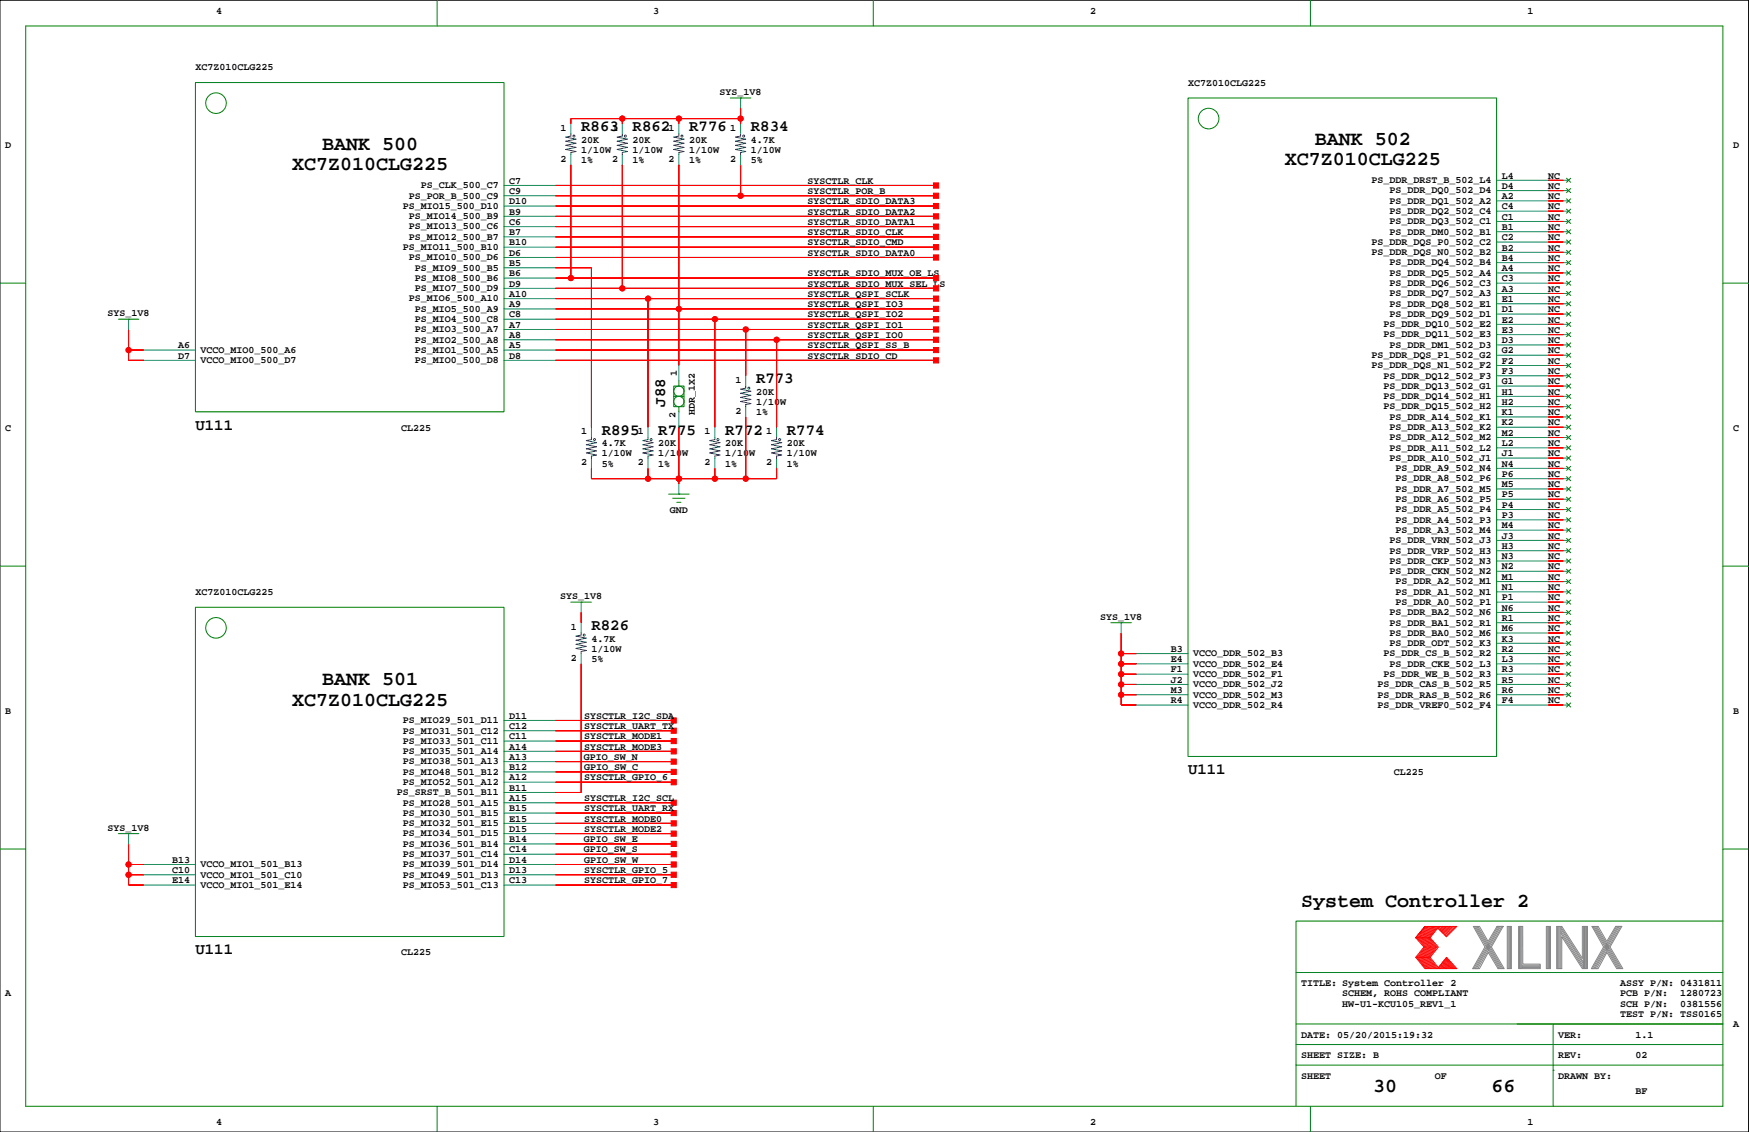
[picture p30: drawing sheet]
<svg xmlns="http://www.w3.org/2000/svg" width="432mm" height="279mm" viewBox="0 0 432 279" stroke-linecap="round" stroke-linejoin="round" font-family="sans-serif">
<defs><g id="words">
<g font-size="4.9">
<text x="324.6" y="35.7">BANK 502</text>
<text x="79.6" y="37">BANK 500</text>
<text x="317.2" y="40.8">XC7Z010CLG225</text>
<text x="72.2" y="42.1">XC7Z010CLG225</text>
<text x="79.6" y="169.1">BANK 501</text>
<text x="72.2" y="174.1">XC7Z010CLG225</text>
<text x="321.2" y="223.9">System Controller 2</text>
<text x="339" y="269.6">30</text>
<text x="368.2" y="269.6">66</text>
</g>
<g font-size="3.9">
<text x="143.5" y="32.4">R863</text>
<text x="156.2" y="32.4">R862</text>
<text x="170.1" y="32.4">R776</text>
<text x="185.4" y="32.4">R834</text>
<text x="186.6" y="94.6">R773</text>
<text x="164.2" y="100.4" transform="rotate(-90 164.2 100.4)">J88</text>
<text x="48.2" y="106">U111</text>
<text x="148.6" y="107.3">R895</text>
<text x="162.5" y="107.3">R775</text>
<text x="179" y="107.3">R772</text>
<text x="194.3" y="107.3">R774</text>
<text x="146" y="155.5">R826</text>
<text x="293.3" y="191.1">U111</text>
<text x="48.2" y="235.5">U111</text>
</g>
<g font-size="2.5">
<text x="53.3" y="3.4">4</text>
<text x="161.3" y="3.4">3</text>
<text x="269.2" y="3.4">2</text>
<text x="377.1" y="3.4">1</text>
<text x="48.2" y="17.4">XC7Z010CLG225</text>
<text x="177.7" y="23.5">SYS_1V8</text>
<text x="293.3" y="21.2">XC7Z010CLG225</text>
<text x="138.4" y="32.3">1</text>
<text x="143.5" y="35.2">20K</text>
<text x="151.1" y="32.3">1</text>
<text x="156.2" y="35.2">20K</text>
<text x="165.1" y="32.3">1</text>
<text x="170.1" y="35.2">20K</text>
<text x="180.3" y="32.3">1</text>
<text x="185.4" y="35.2">4.7K</text>
<text x="1.3" y="36.4">D</text>
<text x="138.4" y="39.9">2</text>
<text x="143.5" y="40.3">1%</text>
<text x="143.5" y="37.7">1/10W</text>
<text x="151.1" y="39.9">2</text>
<text x="156.2" y="37.7">1/10W</text>
<text x="156.2" y="40.3">1%</text>
<text x="165.1" y="39.9">2</text>
<text x="170.1" y="40.3">1%</text>
<text x="170.1" y="37.7">1/10W</text>
<text x="180.3" y="39.9">2</text>
<text x="185.4" y="37.7">1/10W</text>
<text x="185.4" y="40.3">5%</text>
<text x="427.9" y="36.4">D</text>
<text x="103.9" y="46.5">PS_CLK_500_C7</text>
<text x="125.7" y="45.3">C7</text>
<text x="125.7" y="47.9">C9</text>
<text x="199.3" y="47.9">SYSCTLR_POR_B</text>
<text x="199.3" y="45.3">SYSCTLR_CLK</text>
<text x="338.6" y="45.2">PS_DDR_DRST_B_502_L4</text>
<text x="343" y="47.7">PS_DDR_DQ0_502_D4</text>
<text x="370.8" y="44.1">L4</text>
<text x="370.8" y="46.6">D4</text>
<text x="382.2" y="46.6">NC</text>
<text x="382.2" y="44.1">NC</text>
<text x="99.5" y="51.5">PS_MIO15_500_D10</text>
<text x="100.9" y="49">PS_POR_B_500_C9</text>
<text x="125.7" y="50.4">D10</text>
<text x="125.7" y="53">B9</text>
<text x="199.3" y="50.4">SYSCTLR_SDIO_DATA3</text>
<text x="199.3" y="53">SYSCTLR_SDIO_DATA2</text>
<text x="343" y="52.8">PS_DDR_DQ2_502_C4</text>
<text x="343" y="50.3">PS_DDR_DQ1_502_A2</text>
<text x="370.8" y="49.1">A2</text>
<text x="370.8" y="51.7">C4</text>
<text x="382.2" y="51.7">NC</text>
<text x="382.2" y="49.1">NC</text>
<text x="100.9" y="59.2">PS_MIO12_500_B7</text>
<text x="100.9" y="56.6">PS_MIO13_500_C6</text>
<text x="100.9" y="54.1">PS_MIO14_500_B9</text>
<text x="125.7" y="55.5">C6</text>
<text x="125.7" y="58">B7</text>
<text x="199.3" y="55.5">SYSCTLR_SDIO_DATA1</text>
<text x="199.3" y="58">SYSCTLR_SDIO_CLK</text>
<text x="343" y="57.9">PS_DDR_DM0_502_B1</text>
<text x="343" y="55.4">PS_DDR_DQ3_502_C1</text>
<text x="370.8" y="54.2">C1</text>
<text x="370.8" y="56.8">B1</text>
<text x="370.8" y="59.3">C2</text>
<text x="382.2" y="59.3">NC</text>
<text x="382.2" y="56.8">NC</text>
<text x="382.2" y="54.2">NC</text>
<text x="99.5" y="61.7">PS_MIO11_500_B10</text>
<text x="100.9" y="64.2">PS_MIO10_500_D6</text>
<text x="125.7" y="60.6">B10</text>
<text x="125.7" y="63.1">D6</text>
<text x="125.7" y="65.6">B5</text>
<text x="199.3" y="60.6">SYSCTLR_SDIO_CMD</text>
<text x="199.3" y="63.1">SYSCTLR_SDIO_DATA0</text>
<text x="338.6" y="63">PS_DDR_DQS_N0_502_B2</text>
<text x="338.6" y="60.4">PS_DDR_DQS_P0_502_C2</text>
<text x="343" y="65.5">PS_DDR_DQ4_502_B4</text>
<text x="370.8" y="61.8">B2</text>
<text x="370.8" y="64.4">B4</text>
<text x="382.2" y="64.4">NC</text>
<text x="382.2" y="61.8">NC</text>
<text x="102.4" y="71.9">PS_MIO7_500_D9</text>
<text x="102.4" y="69.3">PS_MIO8_500_B6</text>
<text x="102.4" y="66.8">PS_MIO9_500_B5</text>
<text x="125.7" y="68.2">B6</text>
<text x="125.7" y="70.7">D9</text>
<text x="199.3" y="68.2">SYSCTLR_SDIO_MUX_OE_LS</text>
<text x="199.3" y="70.7">SYSCTLR_SDIO_MUX_SEL_LS</text>
<text x="343" y="70.6">PS_DDR_DQ6_502_C3</text>
<text x="343" y="68.1">PS_DDR_DQ5_502_A4</text>
<text x="370.8" y="66.9">A4</text>
<text x="370.8" y="69.5">C3</text>
<text x="370.8" y="72">A3</text>
<text x="382.2" y="69.5">NC</text>
<text x="382.2" y="72">NC</text>
<text x="382.2" y="66.9">NC</text>
<text x="100.9" y="74.4">PS_MIO6_500_A10</text>
<text x="102.4" y="76.9">PS_MIO5_500_A9</text>
<text x="125.7" y="73.3">A10</text>
<text x="125.7" y="75.8">A9</text>
<text x="199.3" y="73.3">SYSCTLR_QSPI_SCLK</text>
<text x="199.3" y="75.8">SYSCTLR_QSPI_IO3</text>
<text x="343" y="75.7">PS_DDR_DQ8_502_E1</text>
<text x="343" y="73.1">PS_DDR_DQ7_502_A3</text>
<text x="370.8" y="74.5">E1</text>
<text x="370.8" y="77.1">D1</text>
<text x="382.2" y="77.1">NC</text>
<text x="382.2" y="74.5">NC</text>
<text x="26.6" y="78.1">SYS_1V8</text>
<text x="102.4" y="82">PS_MIO3_500_A7</text>
<text x="102.4" y="79.5">PS_MIO4_500_C8</text>
<text x="125.7" y="78.3">C8</text>
<text x="125.7" y="80.9">A7</text>
<text x="125.7" y="83.4">A8</text>
<text x="199.3" y="78.3">SYSCTLR_QSPI_IO2</text>
<text x="199.3" y="80.9">SYSCTLR_QSPI_IO1</text>
<text x="199.3" y="83.4">SYSCTLR_QSPI_IO0</text>
<text x="341.5" y="83.3">PS_DDR_DQ11_502_E3</text>
<text x="341.5" y="80.7">PS_DDR_DQ10_502_E2</text>
<text x="343" y="78.2">PS_DDR_DQ9_502_D1</text>
<text x="370.8" y="79.6">E2</text>
<text x="370.8" y="82.2">E3</text>
<text x="382.2" y="82.2">NC</text>
<text x="382.2" y="79.6">NC</text>
<text x="44" y="86">A6</text>
<text x="44" y="88.5">D7</text>
<text x="49.5" y="89.6">VCCO_MIO0_500_D7</text>
<text x="49.5" y="87.1">VCCO_MIO0_500_A6</text>
<text x="102.4" y="89.6">PS_MIO0_500_D8</text>
<text x="102.4" y="87.1">PS_MIO1_500_A5</text>
<text x="102.4" y="84.6">PS_MIO2_500_A8</text>
<text x="125.7" y="86">A5</text>
<text x="125.7" y="88.5">D8</text>
<text x="199.3" y="86">SYSCTLR_QSPI_SS_B</text>
<text x="199.3" y="88.5">SYSCTLR_SDIO_CD</text>
<text x="338.6" y="88.4">PS_DDR_DQS_P1_502_G2</text>
<text x="343" y="85.8">PS_DDR_DM1_502_D3</text>
<text x="370.8" y="84.7">D3</text>
<text x="370.8" y="87.2">G2</text>
<text x="370.8" y="89.8">F2</text>
<text x="382.2" y="87.2">NC</text>
<text x="382.2" y="89.8">NC</text>
<text x="382.2" y="84.7">NC</text>
<text x="167.1" y="92.8" transform="rotate(-90 167.1 92.8)">1</text>
<text x="181.6" y="94.5">1</text>
<text x="338.6" y="90.9">PS_DDR_DQS_N1_502_F2</text>
<text x="341.5" y="96">PS_DDR_DQ13_502_G1</text>
<text x="341.5" y="93.4">PS_DDR_DQ12_502_F3</text>
<text x="370.8" y="92.3">F3</text>
<text x="370.8" y="94.9">G1</text>
<text x="382.2" y="94.9">NC</text>
<text x="382.2" y="92.3">NC</text>
<text x="186.6" y="99.9">1/10W</text>
<text x="186.6" y="97.4">20K</text>
<text x="341.5" y="101.1">PS_DDR_DQ15_502_H2</text>
<text x="341.5" y="98.5">PS_DDR_DQ14_502_H1</text>
<text x="370.8" y="97.4">H1</text>
<text x="370.8" y="99.9">H2</text>
<text x="382.2" y="99.9">NC</text>
<text x="382.2" y="97.4">NC</text>
<text x="1.3" y="106.3">C</text>
<text x="99" y="106.3">CL225</text>
<text x="143.5" y="107.2">1</text>
<text x="157.4" y="107.2">1</text>
<text x="166.8" y="103.1" transform="rotate(-90 166.8 103.1)">2</text>
<text x="171.5" y="102.3" transform="rotate(-90 171.5 102.3)">HDR_1X2</text>
<text x="174" y="107.2">1</text>
<text x="181.6" y="102.1">2</text>
<text x="186.6" y="102.5">1%</text>
<text x="189.2" y="107.2">1</text>
<text x="343" y="106.1">PS_DDR_A13_502_K2</text>
<text x="343" y="103.6">PS_DDR_A14_502_K1</text>
<text x="370.8" y="102.5">K1</text>
<text x="370.8" y="105">K2</text>
<text x="370.8" y="107.5">M2</text>
<text x="382.2" y="105">NC</text>
<text x="382.2" y="107.5">NC</text>
<text x="382.2" y="102.5">NC</text>
<text x="427.9" y="106.3">C</text>
<text x="148.6" y="112.6">1/10W</text>
<text x="148.6" y="110.1">4.7K</text>
<text x="162.5" y="110.1">20K</text>
<text x="162.5" y="112.6">1/10W</text>
<text x="179" y="110.1">20K</text>
<text x="179" y="112.6">1/10W</text>
<text x="194.3" y="112.6">1/10W</text>
<text x="194.3" y="110.1">20K</text>
<text x="343" y="113.8">PS_DDR_A10_502_J1</text>
<text x="343" y="111.2">PS_DDR_A11_502_L2</text>
<text x="343" y="108.7">PS_DDR_A12_502_M2</text>
<text x="370.8" y="110.1">L2</text>
<text x="370.8" y="112.6">J1</text>
<text x="382.2" y="112.6">NC</text>
<text x="382.2" y="110.1">NC</text>
<text x="143.5" y="114.8">2</text>
<text x="148.6" y="115.2">5%</text>
<text x="157.4" y="114.8">2</text>
<text x="162.5" y="115.2">1%</text>
<text x="174" y="114.8">2</text>
<text x="179" y="115.2">1%</text>
<text x="189.2" y="114.8">2</text>
<text x="194.3" y="115.2">1%</text>
<text x="344.5" y="118.8">PS_DDR_A8_502_P6</text>
<text x="344.5" y="116.3">PS_DDR_A9_502_N4</text>
<text x="370.8" y="115.2">N4</text>
<text x="370.8" y="117.7">P6</text>
<text x="382.2" y="117.7">NC</text>
<text x="382.2" y="115.2">NC</text>
<text x="344.5" y="123.9">PS_DDR_A6_502_P5</text>
<text x="344.5" y="121.4">PS_DDR_A7_502_M5</text>
<text x="370.8" y="120.2">M5</text>
<text x="370.8" y="122.8">P5</text>
<text x="370.8" y="125.3">P4</text>
<text x="382.2" y="122.8">NC</text>
<text x="382.2" y="125.3">NC</text>
<text x="382.2" y="120.2">NC</text>
<text x="165.4" y="126.6">GND</text>
<text x="344.5" y="131.5">PS_DDR_A3_502_M4</text>
<text x="344.5" y="129">PS_DDR_A4_502_P3</text>
<text x="344.5" y="126.5">PS_DDR_A5_502_P4</text>
<text x="370.8" y="127.9">P3</text>
<text x="370.8" y="130.4">M4</text>
<text x="382.2" y="127.9">NC</text>
<text x="382.2" y="130.4">NC</text>
<text x="343" y="136.6">PS_DDR_VRP_502_H3</text>
<text x="343" y="134.1">PS_DDR_VRN_502_J3</text>
<text x="370.8" y="132.9">J3</text>
<text x="370.8" y="135.5">H3</text>
<text x="382.2" y="132.9">NC</text>
<text x="382.2" y="135.5">NC</text>
<text x="343" y="141.7">PS_DDR_CKN_502_N2</text>
<text x="343" y="139.2">PS_DDR_CKP_502_N3</text>
<text x="370.8" y="138">N3</text>
<text x="370.8" y="140.6">N2</text>
<text x="370.8" y="143.1">M1</text>
<text x="382.2" y="140.6">NC</text>
<text x="382.2" y="143.1">NC</text>
<text x="382.2" y="138">NC</text>
<text x="48.2" y="146.9">XC7Z010CLG225</text>
<text x="138.3" y="147.9">SYS_1V8</text>
<text x="344.5" y="149.3">PS_DDR_A0_502_P1</text>
<text x="344.5" y="146.8">PS_DDR_A1_502_N1</text>
<text x="344.5" y="144.2">PS_DDR_A2_502_M1</text>
<text x="370.8" y="145.6">N1</text>
<text x="370.8" y="148.2">P1</text>
<text x="382.2" y="145.6">NC</text>
<text x="382.2" y="148.2">NC</text>
<text x="140.9" y="155.4">1</text>
<text x="271.6" y="153">SYS_1V8</text>
<text x="343" y="154.4">PS_DDR_BA1_502_R1</text>
<text x="343" y="151.9">PS_DDR_BA2_502_N6</text>
<text x="370.8" y="150.7">N6</text>
<text x="370.8" y="153.3">R1</text>
<text x="370.8" y="155.8">M6</text>
<text x="382.2" y="155.8">NC</text>
<text x="382.2" y="150.7">NC</text>
<text x="382.2" y="153.3">NC</text>
<text x="146" y="160.9">1/10W</text>
<text x="146" y="158.3">4.7K</text>
<text x="289.1" y="160.9">B3</text>
<text x="343" y="159.5">PS_DDR_ODT_502_K3</text>
<text x="343" y="156.9">PS_DDR_BA0_502_M6</text>
<text x="370.8" y="158.3">K3</text>
<text x="370.8" y="160.9">R2</text>
<text x="382.2" y="158.3">NC</text>
<text x="382.2" y="160.9">NC</text>
<text x="140.9" y="163">2</text>
<text x="146" y="163.4">5%</text>
<text x="289.1" y="163.4">E4</text>
<text x="289.1" y="166">F1</text>
<text x="294.6" y="167.1">VCCO_DDR_502_F1</text>
<text x="294.6" y="164.6">VCCO_DDR_502_E4</text>
<text x="294.6" y="162">VCCO_DDR_502_B3</text>
<text x="341.5" y="167.1">PS_DDR_WE_B_502_R3</text>
<text x="341.5" y="162">PS_DDR_CS_B_502_R2</text>
<text x="343" y="164.6">PS_DDR_CKE_502_L3</text>
<text x="370.8" y="163.4">L3</text>
<text x="370.8" y="166">R3</text>
<text x="382.2" y="163.4">NC</text>
<text x="382.2" y="166">NC</text>
<text x="289.1" y="168.5">J2</text>
<text x="289.1" y="171">M3</text>
<text x="289.1" y="173.6">R4</text>
<text x="294.6" y="172.2">VCCO_DDR_502_M3</text>
<text x="294.6" y="169.6">VCCO_DDR_502_J2</text>
<text x="340.1" y="172.2">PS_DDR_RAS_B_502_R6</text>
<text x="340.1" y="169.6">PS_DDR_CAS_B_502_R5</text>
<text x="370.8" y="168.5">R5</text>
<text x="370.8" y="171">R6</text>
<text x="370.8" y="173.6">F4</text>
<text x="382.2" y="173.6">NC</text>
<text x="382.2" y="168.5">NC</text>
<text x="382.2" y="171">NC</text>
<text x="1.3" y="176.1">B</text>
<text x="99.5" y="178.5">PS_MIO29_501_D11</text>
<text x="125.7" y="177.4">D11</text>
<text x="125.7" y="179.9">C12</text>
<text x="144.2" y="177.4">SYSCTLR_I2C_SDA</text>
<text x="144.2" y="179.9">SYSCTLR_UART_TX</text>
<text x="294.6" y="174.7">VCCO_DDR_502_R4</text>
<text x="340.1" y="174.7">PS_DDR_VREF0_502_F4</text>
<text x="427.9" y="176.1">B</text>
<text x="99.5" y="183.6">PS_MIO33_501_C11</text>
<text x="99.5" y="181.1">PS_MIO31_501_C12</text>
<text x="125.7" y="182.5">C11</text>
<text x="125.7" y="185">A14</text>
<text x="144.2" y="182.5">SYSCTLR_MODE1</text>
<text x="144.2" y="185">SYSCTLR_MODE3</text>
<text x="99.5" y="191.2">PS_MIO48_501_B12</text>
<text x="99.5" y="188.7">PS_MIO38_501_A13</text>
<text x="99.5" y="186.1">PS_MIO35_501_A14</text>
<text x="125.7" y="187.5">A13</text>
<text x="125.7" y="190.1">B12</text>
<text x="144.1" y="187.5">GPIO_SW_N</text>
<text x="144.2" y="190.1">GPIO_SW_C</text>
<text x="344.1" y="191.4">CL225</text>
<text x="98" y="196.3">PS_SRST_B_501_B11</text>
<text x="99.5" y="193.8">PS_MIO52_501_A12</text>
<text x="125.7" y="192.6">A12</text>
<text x="125.7" y="195.2">B11</text>
<text x="125.7" y="197.7">A15</text>
<text x="144.2" y="197.7">SYSCTLR_I2C_SCL</text>
<text x="144.2" y="192.6">SYSCTLR_GPIO_6</text>
<text x="99.5" y="203.9">PS_MIO32_501_E15</text>
<text x="99.5" y="201.4">PS_MIO30_501_B15</text>
<text x="99.5" y="198.8">PS_MIO28_501_A15</text>
<text x="125.7" y="200.2">B15</text>
<text x="125.7" y="202.8">E15</text>
<text x="144.2" y="200.2">SYSCTLR_UART_RX</text>
<text x="144.2" y="202.8">SYSCTLR_MODE0</text>
<text x="26.6" y="205.1">SYS_1V8</text>
<text x="99.5" y="209">PS_MIO36_501_B14</text>
<text x="99.5" y="206.5">PS_MIO34_501_D15</text>
<text x="125.7" y="205.3">D15</text>
<text x="125.7" y="207.9">B14</text>
<text x="144.1" y="207.9">GPIO_SW_E</text>
<text x="144.2" y="205.3">SYSCTLR_MODE2</text>
<text x="42.5" y="212.9">B13</text>
<text x="42.5" y="215.5">C10</text>
<text x="49.5" y="214.1">VCCO_MIO1_501_B13</text>
<text x="99.5" y="214.1">PS_MIO39_501_D14</text>
<text x="99.5" y="211.5">PS_MIO37_501_C14</text>
<text x="125.7" y="210.4">C14</text>
<text x="125.7" y="212.9">D14</text>
<text x="125.7" y="215.5">D13</text>
<text x="144.1" y="210.4">GPIO_SW_S</text>
<text x="144.2" y="215.5">SYSCTLR_GPIO_5</text>
<text x="144.2" y="212.9">GPIO_SW_W</text>
<text x="42.5" y="218">E14</text>
<text x="49.5" y="219.1">VCCO_MIO1_501_E14</text>
<text x="49.5" y="216.6">VCCO_MIO1_501_C10</text>
<text x="99.5" y="219.1">PS_MIO53_501_C13</text>
<text x="99.5" y="216.6">PS_MIO49_501_D13</text>
<text x="125.7" y="218">C13</text>
<text x="144.2" y="218">SYSCTLR_GPIO_7</text>
<text x="99" y="235.8">CL225</text>
<text x="1.3" y="245.9">A</text>
<text x="321.2" y="243.4">TITLE: System Controller 2</text>
<text x="331.4" y="245.9">SCHEM, ROHS COMPLIANT</text>
<text x="400" y="245.9">PCB P/N:</text>
<text x="400" y="243.4">ASSY P/N: 0431811</text>
<text x="414.8" y="245.9">1280723</text>
<text x="331.4" y="248.5">HW-U1-KCU105_REV1_1</text>
<text x="400" y="251">TEST P/N: TSS0165</text>
<text x="400" y="248.5">SCH P/N:</text>
<text x="414.8" y="248.5">0381556</text>
<text x="321.2" y="256.1">DATE: 05/20/2015:19:32</text>
<text x="384.7" y="256.1">VER:</text>
<text x="403.8" y="256.1">1.1</text>
<text x="427.9" y="253.6">A</text>
<text x="321.2" y="261.2">SHEET SIZE: B</text>
<text x="384.7" y="261.2">REV:</text>
<text x="403.8" y="261.2">02</text>
<text x="321.2" y="266.3">SHEET</text>
<text x="354.2" y="266.3">OF</text>
<text x="384.7" y="266.3">DRAWN BY:</text>
<text x="403.8" y="270.1">BF</text>
<text x="53.3" y="277.7">4</text>
<text x="161.3" y="277.7">3</text>
<text x="269.2" y="277.7">2</text>
<text x="377.1" y="277.7">1</text>
</g>
</g></defs>
<path d="M0 .1h431.7v279.3h-431.7z" fill="none" stroke="#000" stroke-width=".25"/>
<g fill="none" stroke="#008000" stroke-width=".25">
<path d="M6.3 6.4h419.1v266.7h-419.1zM107.9 .1v6.3M215.6 .1v6.3M323.5 .1v6.3M48.2 20.4h76.2v81.2h-76.2zM180.3 24.2h5.1M182.8 24.2h.1M293.3 24.2h76.2v162.5h-76.2zM386.8 59.2l1 1M386.8 56.7l1 1M386.8 51.6l1 1M386.8 54.2l1 1"/>
<path d="M386.8 46.5l1 1.1M386.8 49.1l1 1M386.8 44l1 1M387.8 59.2l-1 1M387.8 56.7l-1 1M387.8 51.6l-1 1M387.8 54.2l-1 1M387.8 46.5l-1 1.1M387.8 49.1l-1 1M387.8 44l-1 1M0 69.9h6.3M29.2 78.8h5.1"/>
<path d="M31.7 78.8h.1M386.8 77l1 1M386.8 79.5l1 1.1M386.8 74.5l1 1M386.8 69.4l1 1M386.8 71.9l1 1M386.8 64.3l1 1M386.8 66.9l1 1M386.8 61.8l1 1M387.8 77l-1 1M387.8 79.5l-1 1.1M387.8 74.5l-1 1"/>
<path d="M387.8 69.4l-1 1M387.8 71.9l-1 1M387.8 64.3l-1 1M387.8 66.9l-1 1M387.8 61.8l-1 1M425.4 69.9h6.3M166.3 97.8h2.6v2.6h-2.6zM166.3 95.3h2.6v2.5h-2.6zM167.6 94v1.3M386.8 99.9l1 1M386.8 94.8l1 1M386.8 97.3l1 1"/>
<path d="M386.8 92.2l1 1.1M386.8 87.2l1 1M386.8 89.7l1 1M386.8 82.1l1 1M386.8 84.6l1 1M387.8 99.9l-1 1M387.8 94.8l-1 1M387.8 97.3l-1 1M387.8 92.2l-1 1.1M387.8 87.2l-1 1M387.8 89.7l-1 1M387.8 82.1l-1 1"/>
<path d="M387.8 84.6l-1 1M167.6 100.4v1.2M386.8 117.6l1 1.1M386.8 112.6l1 1M386.8 115.1l1 1M386.8 110l1 1M386.8 104.9l1 1.1M386.8 107.5l1 1M386.8 102.4l1 1M387.8 117.6l-1 1.1M387.8 112.6l-1 1M387.8 115.1l-1 1"/>
<path d="M387.8 110l-1 1M387.8 104.9l-1 1.1M387.8 107.5l-1 1M387.8 102.4l-1 1M0 139.7h6.3M165.1 122h5M166.1 123h3M167.1 124h1M167.6 122h.1M386.8 132.9l1 1M386.8 135.4l1 1M386.8 127.8l1 1"/>
<path d="M386.8 122.7l1 1M386.8 125.3l1 1M386.8 120.2l1 1M386.8 130.3l1 1.1M386.8 138l1 1M387.8 132.9l-1 1M387.8 135.4l-1 1M387.8 127.8l-1 1M387.8 122.7l-1 1M387.8 125.3l-1 1M387.8 120.2l-1 1M387.8 130.3l-1 1.1"/>
<path d="M387.8 138l-1 1M425.4 139.7h6.3M48.2 149.9h76.2v81.3h-76.2zM140.9 148.6h5.1M143.5 148.6h.1M274.3 153.7h5M276.8 153.7h.1M386.8 158.3l1 1M386.8 155.7l1 1M386.8 150.7l1 1M386.8 153.2l1 1M386.8 145.6l1 1"/>
<path d="M386.8 148.1l1 1M386.8 140.5l1 1M386.8 143l1 1M387.8 158.3l-1 1M387.8 155.7l-1 1M387.8 150.7l-1 1M387.8 153.2l-1 1M387.8 145.6l-1 1M387.8 148.1l-1 1M387.8 140.5l-1 1M387.8 143l-1 1M386.8 173.5l1 1"/>
<path d="M386.8 168.4l1 1M386.8 171l1 1M386.8 163.3l1 1.1M386.8 165.9l1 1M386.8 160.8l1 1M387.8 173.5l-1 1M387.8 168.4l-1 1M387.8 171l-1 1M387.8 163.3l-1 1.1M387.8 165.9l-1 1M387.8 160.8l-1 1M0 209.6h6.3"/>
<path d="M29.2 205.8h5.1M31.7 205.8h.1M425.4 209.6h6.3M425.4 227.3h-105.4v35.6M320 257.8h105.4M320 252.7h105.4M320 240h105.4M383.5 252.7v20.4M107.9 273.1v6.3M215.6 273.1v6.3M320 262.9v10.2M320 262.9h105.4"/>
<path d="M323.5 273.1v6.3M383.5 264.2h.1"/>
<circle cx="53.3" cy="25.5" r="2.54"/>
<circle cx="298.4" cy="29.3" r="2.54"/>
<circle cx="167.6" cy="99.1" r="1.27"/>
<circle cx="167.6" cy="96.6" r="1.27"/>
<circle cx="53.3" cy="155" r="2.54"/>
</g>
<g fill="none" stroke="#f00" stroke-width=".25">
<path d="M153.6 29.3v1.2M167.6 29.3v1.2M182.8 26.7v3.8M182.8 29.3h-41.9v1.2M137.1 50.9h94M137.1 53.4h94M137.1 55.9h94M137.1 58.5h94M137.1 48.3h94M137.1 45.8h94M140.9 40.7v27.9M153.6 40.7v30.5"/>
<path d="M167.6 40.7v49.5M182.8 40.7v7.6M382.2 59.7h3.8M382.2 57.2h3.8M382.2 52.1h3.8M382.2 54.7h3.8M382.2 47h3.8M382.2 49.6h3.8M382.2 44.5h3.8M137.1 61h94M137.1 63.5h94M137.1 78.8h94"/>
<path d="M137.1 73.7h94M137.1 71.2h94M137.1 68.6h94M137.1 76.2h94M137.1 66.1h8.9v39.3M160 73.7v31.7M176.5 78.8v26.6M382.2 77.5h3.8M382.2 75h3.8M382.2 69.9h3.8M382.2 72.4h3.8M382.2 64.8h3.8"/>
<path d="M382.2 67.4h3.8M382.2 62.3h3.8M31.7 81.3v7.6h3.9M31.7 86.4h3.9M137.1 88.9h94M137.1 81.3h94M137.1 83.9h94M137.1 86.4h94M184.1 81.3v11.5M191.7 83.9v21.5M382.2 95.3h3.8M382.2 97.8h3.8"/>
<path d="M382.2 92.8h3.8M382.2 87.7h3.8M382.2 90.2h3.8M382.2 82.6h3.8M382.2 85.1h3.8M382.2 80.1h3.8M146 115.6v2.5h45.7v-2.5M160 115.6v2.5M167.6 118.1h.1M167.6 105.4v14M176.5 115.6v2.5M184.1 102.9v15.2"/>
<path d="M382.2 118.1h3.8M382.2 113.1h3.8M382.2 115.6h3.8M382.2 110.5h3.8M382.2 105.4h3.8M382.2 108h3.8M382.2 100.4h3.8M382.2 102.9h3.8M382.2 133.4h3.8M382.2 135.9h3.8M382.2 128.3h3.8M382.2 123.2h3.8"/>
<path d="M382.2 125.8h3.8M382.2 120.7h3.8M382.2 130.8h3.8M382.2 138.5h3.8M143.5 151.2v2.5M276.8 156.2v17.8h3.8M382.2 158.8h3.8M382.2 156.2h3.8M382.2 151.2h3.8M382.2 153.7h3.8M382.2 146.1h3.8M382.2 148.6h3.8"/>
<path d="M382.2 141h3.8M382.2 143.5h3.8M137.1 177.8h29.2M143.5 163.9v31.7h-6.4M276.8 168.9h3.8M276.8 171.5h3.8M276.8 163.9h3.8M276.8 166.4h3.8M276.8 161.3h3.8M382.2 174h3.8M382.2 168.9h3.8M382.2 171.5h3.8"/>
<path d="M382.2 163.9h3.8M382.2 166.4h3.8M382.2 161.3h3.8M137.1 198.1h29.2M137.1 180.4h29.2M137.1 182.9h29.2M137.1 185.4h29.2M137.1 193.1h29.2M137.1 188h29.2M137.1 190.5h29.2M31.7 215.9h3.9M31.7 208.3v10.2h3.9"/>
<path d="M31.7 213.4h3.9M137.1 200.7h29.2M137.1 203.2h29.2M137.1 205.8h29.2M137.1 215.9h29.2M137.1 218.5h29.2M137.1 213.4h29.2M137.1 208.3h29.2M137.1 210.8h29.2M349.5 236.3h3.6M349.9 231.5l1.9 2.2-2 2.6 2.2 2.8M350.1 236.3l2.2 2.8"/>
<path d="M350.2 231.5l1.9 2.3-2 2.5M350.4 236.3l2.2 2.8M350.5 231.5l1.9 2.3-2 2.5M350.6 236.3l2.3 2.7M350.8 231.5l1.9 2.3-2 2.5M351 236.3l2.2 2.8M351.1 231.5l1.9 2.3-2 2.5M351.3 236.3l2.2 2.8M351.4 231.5l1.9 2.3-2 2.5M351.6 236.3l2.2 2.8M351.7 231.5l1.9 2.2M351.8 228.7l-2.3 2.8 2.3-2.8h7.9l-2.6 2.5-2.1-2.1-1.9 2.4 2 2.2-2 2.6 2 2.5 2-2.5 2.6 2.8h-7.9l-2.3-2.8"/>
<path d="M351.9 236.3l2.2 2.8M352 231.5l1.9 2.2M352.1 228.7l-2.2 2.7M352.2 236.3l2.2 2.8M352.3 231.5l1.9 2.3-2 2.5M352.4 228.7l-2.2 2.7M352.5 236.3l2.2 2.8M352.6 231.5l1.9 2.2M352.7 228.7l-2.2 2.7M352.8 236.3l2.2 2.8M352.8 231.5l2 2.2M353 228.7l-2.2 2.7"/>
<path d="M353.1 231.5h-3.6l2.1 2.2-2.1 2.6M353.2 228.7l-2.1 2.7M353.6 233.8l-2 2.5M353.6 228.7l-2.2 2.7M353.8 228.7l-2.1 2.7M353.9 233.8l-1.9 2.4M354.1 228.7l-2.1 2.7M354.4 228.7l-2.1 2.7M354.5 233.8l-2 2.5M354.7 228.7l-2.1 2.7M354.8 233.8l-2 2.5M355 228.7l-2.1 2.7"/>
<path d="M355.2 238.8l.2 .3M355.3 238.6l.4 .5M355.4 228.7l-.4 .4M355.4 238.4l.6 .7M355.6 238.3l.7 .8M355.7 238.1l.9 1M355.7 228.7l-.5 .5M355.9 237.9l1 1.2M356 237.8l1.2 1.3M356.1 228.7l-.8 .7M356.1 237.6l1.4 1.4M356.3 237.4l1.5 1.7"/>
<path d="M356.4 237.2l1.6 1.9M356.5 228.7l-1 .9M356.5 237.1l1.8 2M356.7 236.9l1.9 2.2M356.8 236.7l2.1 2.4M356.8 228.7l-1.1 1.1M356.9 236.6l2.3 2.5M357.1 236.5l2.3 2.6M357.2 228.7l-1.3 1.2M357.5 228.7l-1.4 1.4M357.8 228.7l-1.6 1.6M358.2 228.7l-1.8 1.7"/>
<path d="M358.5 228.7l-1.9 1.9M359 228.7l-2.2 2.1M359.3 228.7l-2.3 2.3"/>
<circle cx="153.6" cy="29.3" r=".63"/>
<circle cx="167.6" cy="29.3" r=".63"/>
<circle cx="182.8" cy="29.3" r=".63"/>
<circle cx="182.8" cy="48.3" r=".63"/>
<circle cx="140.9" cy="68.6" r=".63"/>
<circle cx="153.6" cy="71.2" r=".63"/>
<circle cx="160" cy="73.7" r=".63"/>
<circle cx="167.6" cy="76.2" r=".63"/>
<circle cx="176.5" cy="78.8" r=".63"/>
<circle cx="31.7" cy="86.4" r=".63"/>
<circle cx="184.1" cy="81.3" r=".63"/>
<circle cx="191.7" cy="83.9" r=".63"/>
<circle cx="160" cy="118.1" r=".63"/>
<circle cx="167.6" cy="118.1" r=".63"/>
<circle cx="176.5" cy="118.1" r=".63"/>
<circle cx="184.1" cy="118.1" r=".63"/>
<circle cx="276.8" cy="166.4" r=".63"/>
<circle cx="276.8" cy="171.5" r=".63"/>
<circle cx="276.8" cy="163.9" r=".63"/>
<circle cx="276.8" cy="168.9" r=".63"/>
<circle cx="276.8" cy="161.3" r=".63"/>
<circle cx="31.7" cy="215.9" r=".63"/>
<circle cx="31.7" cy="213.4" r=".63"/>
</g>
<g fill="none" stroke="#848684" stroke-width=".25">
<path d="M364 228.7l6.1 10.4M364.3 228.7l6.1 10.4M364.6 228.7l6.1 10.4M364.9 228.7l6.1 10.4M367.4 232.3l-2.1-3.6h-1.6l2.9 5-3 5.4h1.7l2.1-4 2.4 4h1.6l-3.2-5.4M369.6 228.7l-2.2 3.6M369.8 228.7l-5.9 10.4M370.2 228.7l-6 10.4M370.5 228.7l-6 10.4M370.8 228.7l-6 10.4M371.1 228.7h-1.5h1.5l-2.9 5M372.1 228.7h1v10.4h-1z"/>
<path d="M372.4 228.7v10.4M372.6 228.7v10.4M372.9 228.7v10.4M374.9 228.7h1v9.3h4.3v1.1h-5.3zM375.1 228.7v10.4M375.4 228.7v10.4M375.7 228.7v10.4M375.7 238.2h4.5M375.7 238.5h4.5M375.7 238.8h4.5M381.8 228.7h1v10.4h-1zM382 228.7v10.4"/>
<path d="M382.3 228.7v10.4M382.5 228.7v10.4M384.3 228.7h1.3l5.1 7.8v-7.8h1.2v10.4h-1.2l-5.1-7.9v7.9h-1.3zM384.5 228.7v10.4M384.8 228.7v10.4M385.1 228.7v10.4M385.3 228.7v10.4M385.3 230.3l5.6 8.7M385.3 229.8l5.6 8.7M385.3 229.2l5.6 8.7M385.3 228.8l5.6 8.7M390.9 228.7v10.4"/>
<path d="M391.2 228.7v10.4M391.5 228.7v10.4M391.7 228.6v10.4M393.3 228.7l6.1 10.4M393.6 228.7l6.1 10.4M393.9 228.7l6.1 10.4M394.2 228.7l6.1 10.4M396.7 232.3l-2.1-3.6h-1.6l2.9 5-3 5.4M397.5 233.7l3.2 5.4h-1.6l-2.4-4-2.2 4h-1.6M398.9 228.7l-2.2 3.6M399.1 228.7l-6 10.4M399.4 228.7l-5.9 10.4"/>
<path d="M399.7 228.7l-5.9 10.4M400.1 228.7l-6 10.4M400.4 228.7h-1.5h1.5l-2.9 5"/>
</g>
<g fill="#f00" stroke="#f00" stroke-width=".25">
<path d="M137.1 50.9h94z" fill-rule="evenodd"/>
<path d="M230.5 50.2h1.2v1.3h-1.2z" fill-rule="evenodd"/>
<path d="M137.1 53.4h94z" fill-rule="evenodd"/>
<path d="M230.5 52.8h1.2v1.2h-1.2z" fill-rule="evenodd"/>
<path d="M137.1 55.9h94z" fill-rule="evenodd"/>
<path d="M230.5 55.3h1.2v1.3h-1.2z" fill-rule="evenodd"/>
<path d="M137.1 58.5h94z" fill-rule="evenodd"/>
<path d="M230.5 57.8h1.2v1.3h-1.2z" fill-rule="evenodd"/>
<path d="M137.1 61h94z" fill-rule="evenodd"/>
<path d="M230.5 60.4h1.2v1.2h-1.2z" fill-rule="evenodd"/>
<path d="M137.1 63.5h94z" fill-rule="evenodd"/>
<path d="M230.5 62.9h1.2v1.3h-1.2z" fill-rule="evenodd"/>
<path d="M137.1 88.9h94z" fill-rule="evenodd"/>
<path d="M230.5 88.3h1.2v1.3h-1.2z" fill-rule="evenodd"/>
<path d="M182.8 48.3h48.3z" fill-rule="evenodd"/>
<path d="M137.1 48.3h45.7z" fill-rule="evenodd"/>
<path d="M182.8 40.7v7.6z" fill-rule="evenodd"/>
<path d="M230.5 47.7h1.2v1.2h-1.2z" fill-rule="evenodd"/>
<path d="M137.1 177.8h29.2z" fill-rule="evenodd"/>
<path d="M165.7 177.2h1.3v1.3h-1.3z" fill-rule="evenodd"/>
<path d="M137.1 198.1h29.2z" fill-rule="evenodd"/>
<path d="M165.7 197.5h1.3v1.3h-1.3z" fill-rule="evenodd"/>
<path d="M137.1 200.7h29.2z" fill-rule="evenodd"/>
<path d="M165.7 200h1.3v1.3h-1.3z" fill-rule="evenodd"/>
<path d="M137.1 180.4h29.2z" fill-rule="evenodd"/>
<path d="M165.7 179.7h1.3v1.3h-1.3z" fill-rule="evenodd"/>
<path d="M137.1 203.2h29.2z" fill-rule="evenodd"/>
<path d="M165.7 202.6h1.3v1.3h-1.3z" fill-rule="evenodd"/>
<path d="M137.1 182.9h29.2z" fill-rule="evenodd"/>
<path d="M165.7 182.3h1.3v1.2h-1.3z" fill-rule="evenodd"/>
<path d="M137.1 205.8h29.2z" fill-rule="evenodd"/>
<path d="M165.7 205.1h1.3v1.3h-1.3z" fill-rule="evenodd"/>
<path d="M137.1 185.4h29.2z" fill-rule="evenodd"/>
<path d="M165.7 184.8h1.3v1.3h-1.3z" fill-rule="evenodd"/>
<path d="M137.1 215.9h29.2z" fill-rule="evenodd"/>
<path d="M165.7 215.3h1.3v1.2h-1.3z" fill-rule="evenodd"/>
<path d="M137.1 193.1h29.2z" fill-rule="evenodd"/>
<path d="M165.7 192.4h1.3v1.3h-1.3z" fill-rule="evenodd"/>
<path d="M137.1 218.5h29.2z" fill-rule="evenodd"/>
<path d="M165.7 217.8h1.3v1.3h-1.3z" fill-rule="evenodd"/>
<path d="M382.2 174h3.8z" fill-rule="evenodd"/>
<path d="M382.2 133.4h3.8z" fill-rule="evenodd"/>
<path d="M382.2 135.9h3.8z" fill-rule="evenodd"/>
<path d="M184.1 81.3h47z" fill-rule="evenodd"/>
<path d="M184.1 81.3v11.5z" fill-rule="evenodd"/>
<path d="M137.1 81.3h47z" fill-rule="evenodd"/>
<path d="M230.5 80.7h1.2v1.3h-1.2z" fill-rule="evenodd"/>
<path d="M176.5 78.8v26.6z" fill-rule="evenodd"/>
<path d="M176.5 78.8h54.6z" fill-rule="evenodd"/>
<path d="M137.1 78.8h39.4z" fill-rule="evenodd"/>
<path d="M230.5 78.2h1.2v1.2h-1.2z" fill-rule="evenodd"/>
<path d="M191.7 83.9v21.5z" fill-rule="evenodd"/>
<path d="M191.7 83.9h39.4z" fill-rule="evenodd"/>
<path d="M137.1 83.9h54.6z" fill-rule="evenodd"/>
<path d="M230.5 83.2h1.2v1.3h-1.2z" fill-rule="evenodd"/>
<path d="M137.1 86.4h94z" fill-rule="evenodd"/>
<path d="M230.5 85.8h1.2v1.2h-1.2z" fill-rule="evenodd"/>
<path d="M137.1 73.7h22.9z" fill-rule="evenodd"/>
<path d="M160 73.7h71.1z" fill-rule="evenodd"/>
<path d="M160 73.7v31.7z" fill-rule="evenodd"/>
<path d="M230.5 73.1h1.2v1.2h-1.2z" fill-rule="evenodd"/>
<path d="M382.2 168.9h3.8z" fill-rule="evenodd"/>
<path d="M382.2 171.5h3.8z" fill-rule="evenodd"/>
<path d="M382.2 163.9h3.8z" fill-rule="evenodd"/>
<path d="M382.2 166.4h3.8z" fill-rule="evenodd"/>
<path d="M382.2 158.8h3.8z" fill-rule="evenodd"/>
<path d="M382.2 161.3h3.8z" fill-rule="evenodd"/>
<path d="M382.2 156.2h3.8z" fill-rule="evenodd"/>
<path d="M382.2 151.2h3.8z" fill-rule="evenodd"/>
<path d="M382.2 153.7h3.8z" fill-rule="evenodd"/>
<path d="M382.2 146.1h3.8z" fill-rule="evenodd"/>
<path d="M382.2 148.6h3.8z" fill-rule="evenodd"/>
<path d="M382.2 141h3.8z" fill-rule="evenodd"/>
<path d="M382.2 143.5h3.8z" fill-rule="evenodd"/>
<path d="M382.2 128.3h3.8z" fill-rule="evenodd"/>
<path d="M382.2 123.2h3.8z" fill-rule="evenodd"/>
<path d="M382.2 125.8h3.8z" fill-rule="evenodd"/>
<path d="M382.2 118.1h3.8z" fill-rule="evenodd"/>
<path d="M382.2 120.7h3.8z" fill-rule="evenodd"/>
<path d="M382.2 113.1h3.8z" fill-rule="evenodd"/>
<path d="M382.2 115.6h3.8z" fill-rule="evenodd"/>
<path d="M382.2 110.5h3.8z" fill-rule="evenodd"/>
<path d="M382.2 105.4h3.8z" fill-rule="evenodd"/>
<path d="M382.2 108h3.8z" fill-rule="evenodd"/>
<path d="M382.2 100.4h3.8z" fill-rule="evenodd"/>
<path d="M382.2 102.9h3.8z" fill-rule="evenodd"/>
<path d="M382.2 95.3h3.8z" fill-rule="evenodd"/>
<path d="M382.2 97.8h3.8z" fill-rule="evenodd"/>
<path d="M382.2 92.8h3.8z" fill-rule="evenodd"/>
<path d="M382.2 87.7h3.8z" fill-rule="evenodd"/>
<path d="M382.2 90.2h3.8z" fill-rule="evenodd"/>
<path d="M382.2 82.6h3.8z" fill-rule="evenodd"/>
<path d="M382.2 85.1h3.8z" fill-rule="evenodd"/>
<path d="M382.2 77.5h3.8z" fill-rule="evenodd"/>
<path d="M382.2 80.1h3.8z" fill-rule="evenodd"/>
<path d="M382.2 75h3.8z" fill-rule="evenodd"/>
<path d="M382.2 69.9h3.8z" fill-rule="evenodd"/>
<path d="M382.2 72.4h3.8z" fill-rule="evenodd"/>
<path d="M382.2 64.8h3.8z" fill-rule="evenodd"/>
<path d="M382.2 67.4h3.8z" fill-rule="evenodd"/>
<path d="M382.2 59.7h3.8z" fill-rule="evenodd"/>
<path d="M382.2 62.3h3.8z" fill-rule="evenodd"/>
<path d="M382.2 57.2h3.8z" fill-rule="evenodd"/>
<path d="M382.2 52.1h3.8z" fill-rule="evenodd"/>
<path d="M382.2 54.7h3.8z" fill-rule="evenodd"/>
<path d="M382.2 47h3.8z" fill-rule="evenodd"/>
<path d="M382.2 49.6h3.8z" fill-rule="evenodd"/>
<path d="M382.2 44.5h3.8z" fill-rule="evenodd"/>
<path d="M382.2 130.8h3.8z" fill-rule="evenodd"/>
<path d="M382.2 138.5h3.8z" fill-rule="evenodd"/>
<path d="M137.1 45.8h94z" fill-rule="evenodd"/>
<path d="M230.5 45.1h1.2v1.3h-1.2z" fill-rule="evenodd"/>
<path d="M31.7 86.4v2.5z" fill-rule="evenodd"/>
<path d="M31.7 88.9h3.9z" fill-rule="evenodd"/>
<path d="M31.7 81.3v5.1z" fill-rule="evenodd"/>
<path d="M31.7 86.4h3.9z" fill-rule="evenodd"/>
<path d="M31.7 215.9v2.6z" fill-rule="evenodd"/>
<path d="M31.7 218.5h3.9z" fill-rule="evenodd"/>
<path d="M31.7 213.4h3.9z" fill-rule="evenodd"/>
<path d="M31.7 208.3v5.1z" fill-rule="evenodd"/>
<path d="M31.7 213.4v2.5z" fill-rule="evenodd"/>
<path d="M31.7 215.9h3.9z" fill-rule="evenodd"/>
<path d="M276.8 171.5v2.5z" fill-rule="evenodd"/>
<path d="M276.8 174h3.8z" fill-rule="evenodd"/>
<path d="M276.8 168.9v2.6z" fill-rule="evenodd"/>
<path d="M276.8 171.5h3.8z" fill-rule="evenodd"/>
<path d="M276.8 166.4v2.5z" fill-rule="evenodd"/>
<path d="M276.8 168.9h3.8z" fill-rule="evenodd"/>
<path d="M276.8 163.9h3.8z" fill-rule="evenodd"/>
<path d="M276.8 156.2v5.1z" fill-rule="evenodd"/>
<path d="M276.8 161.3v2.6z" fill-rule="evenodd"/>
<path d="M276.8 163.9v2.5z" fill-rule="evenodd"/>
<path d="M276.8 166.4h3.8z" fill-rule="evenodd"/>
<path d="M276.8 161.3h3.8z" fill-rule="evenodd"/>
<path d="M143.5 163.9v31.7z" fill-rule="evenodd"/>
<path d="M137.1 195.6h6.4z" fill-rule="evenodd"/>
<path d="M143.5 151.2v2.5z" fill-rule="evenodd"/>
<path d="M137.1 188h29.2z" fill-rule="evenodd"/>
<path d="M165.7 187.3h1.3v1.3h-1.3z" fill-rule="evenodd"/>
<path d="M137.1 190.5h29.2z" fill-rule="evenodd"/>
<path d="M165.7 189.9h1.3v1.3h-1.3z" fill-rule="evenodd"/>
<path d="M137.1 208.3h29.2z" fill-rule="evenodd"/>
<path d="M165.7 207.7h1.3v1.2h-1.3z" fill-rule="evenodd"/>
<path d="M137.1 210.8h29.2z" fill-rule="evenodd"/>
<path d="M165.7 210.2h1.3v1.3h-1.3z" fill-rule="evenodd"/>
<path d="M137.1 213.4h29.2z" fill-rule="evenodd"/>
<path d="M165.7 212.7h1.3v1.3h-1.3z" fill-rule="evenodd"/>
<path d="M153.6 40.7v30.5z" fill-rule="evenodd"/>
<path d="M137.1 71.2h16.5z" fill-rule="evenodd"/>
<path d="M153.6 71.2h77.5z" fill-rule="evenodd"/>
<path d="M230.5 70.5h1.2v1.3h-1.2z" fill-rule="evenodd"/>
<path d="M182.8 26.7v2.6z" fill-rule="evenodd"/>
<path d="M140.9 29.3h12.7z" fill-rule="evenodd"/>
<path d="M140.9 29.3v1.2z" fill-rule="evenodd"/>
<path d="M153.6 29.3h14z" fill-rule="evenodd"/>
<path d="M153.6 29.3v1.2z" fill-rule="evenodd"/>
<path d="M167.6 29.3v1.2z" fill-rule="evenodd"/>
<path d="M167.6 29.3h15.2z" fill-rule="evenodd"/>
<path d="M182.8 29.3v1.2z" fill-rule="evenodd"/>
<path d="M140.9 40.7v27.9z" fill-rule="evenodd"/>
<path d="M137.1 68.6h3.8z" fill-rule="evenodd"/>
<path d="M140.9 68.6h90.2z" fill-rule="evenodd"/>
<path d="M230.5 68h1.2v1.3h-1.2z" fill-rule="evenodd"/>
<path d="M167.6 76.2v14z" fill-rule="evenodd"/>
<path d="M167.6 76.2h63.5z" fill-rule="evenodd"/>
<path d="M167.6 40.7v35.5z" fill-rule="evenodd"/>
<path d="M137.1 76.2h30.5z" fill-rule="evenodd"/>
<path d="M230.5 75.6h1.2v1.3h-1.2z" fill-rule="evenodd"/>
<path d="M146 66.1v39.3z" fill-rule="evenodd"/>
<path d="M137.1 66.1h8.9z" fill-rule="evenodd"/>
<path d="M167.6 105.4v12.7z" fill-rule="evenodd"/>
<path d="M146 115.6v2.5z" fill-rule="evenodd"/>
<path d="M146 118.1h14z" fill-rule="evenodd"/>
<path d="M167.6 118.1v1.3z" fill-rule="evenodd"/>
<path d="M160 118.1h7.6z" fill-rule="evenodd"/>
<path d="M167.6 118.1h8.9z" fill-rule="evenodd"/>
<path d="M184.1 118.1h7.6z" fill-rule="evenodd"/>
<path d="M191.7 115.6v2.5z" fill-rule="evenodd"/>
<path d="M176.5 118.1h7.6z" fill-rule="evenodd"/>
<path d="M184.1 102.9v15.2z" fill-rule="evenodd"/>
<path d="M176.5 115.6v2.5z" fill-rule="evenodd"/>
<path d="M160 115.6v2.5z" fill-rule="evenodd"/>
<circle cx="182.8" cy="48.3" r=".63"/>
<circle cx="184.1" cy="81.3" r=".63"/>
<circle cx="176.5" cy="78.8" r=".63"/>
<circle cx="191.7" cy="83.9" r=".63"/>
<circle cx="160" cy="73.7" r=".63"/>
<circle cx="31.7" cy="86.4" r=".63"/>
<circle cx="31.7" cy="213.4" r=".63"/>
<circle cx="31.7" cy="215.9" r=".63"/>
<circle cx="276.8" cy="171.5" r=".63"/>
<circle cx="276.8" cy="168.9" r=".63"/>
<circle cx="276.8" cy="163.9" r=".63"/>
<circle cx="276.8" cy="166.4" r=".63"/>
<circle cx="276.8" cy="161.3" r=".63"/>
<circle cx="153.6" cy="71.2" r=".63"/>
<circle cx="153.6" cy="29.3" r=".63"/>
<circle cx="167.6" cy="29.3" r=".63"/>
<circle cx="182.8" cy="29.3" r=".63"/>
<circle cx="140.9" cy="68.6" r=".63"/>
<circle cx="167.6" cy="76.2" r=".63"/>
<circle cx="167.6" cy="118.1" r=".63"/>
<circle cx="184.1" cy="118.1" r=".63"/>
<circle cx="176.5" cy="118.1" r=".63"/>
<circle cx="160" cy="118.1" r=".63"/>
</g>
<g fill="none" stroke="#008080" stroke-width=".25">
<path d="M140.9 30.5v2.6M140.9 38.2v2.5M153.6 30.5v2.6M153.6 38.2v2.5M167.6 30.5v2.6M167.6 38.2v2.5M182.8 24.2v2.5M182.8 30.5v2.6M182.8 38.2v2.5M124.4 58.5h12.7M124.4 55.9h12.7M124.4 53.4h12.7"/>
<path d="M124.4 50.9h12.7M124.4 48.3h12.7M124.4 45.8h12.7M369.5 59.7h12.7M369.5 57.2h12.7M369.5 52.1h12.7M369.5 54.7h12.7M369.5 47h12.7M369.5 49.6h12.7M369.5 44.5h12.7M386 59.7h1.3M386 57.2h1.3"/>
<path d="M386 52.1h1.3M386 54.7h1.3M386 47h1.3M386 49.6h1.3M386 44.5h1.3M31.7 78.8v2.5M124.4 78.8h12.7M124.4 76.2h12.7M124.4 73.7h12.7M124.4 71.2h12.7M124.4 68.6h12.7M124.4 66.1h12.7"/>
<path d="M124.4 63.5h12.7M124.4 61h12.7M369.5 77.5h12.7M369.5 75h12.7M369.5 69.9h12.7M369.5 72.4h12.7M369.5 64.8h12.7M369.5 67.4h12.7M369.5 62.3h12.7M386 77.5h1.3M386 75h1.3M386 69.9h1.3"/>
<path d="M386 72.4h1.3M386 64.8h1.3M386 67.4h1.3M386 62.3h1.3M35.6 88.9h12.6M35.6 86.4h12.6M124.4 88.9h12.7M124.4 86.4h12.7M124.4 83.9h12.7M124.4 81.3h12.7M167.6 90.2v3.8M184.1 92.8v2.5"/>
<path d="M369.5 95.3h12.7M369.5 97.8h12.7M369.5 92.8h12.7M369.5 87.7h12.7M369.5 90.2h12.7M369.5 82.6h12.7M369.5 85.1h12.7M369.5 80.1h12.7M386 95.3h1.3M386 97.8h1.3M386 92.8h1.3M386 87.7h1.3"/>
<path d="M386 90.2h1.3M386 82.6h1.3M386 85.1h1.3M386 80.1h1.3M146 105.4v2.6M146 113.1v2.5M160 105.4v2.6M160 113.1v2.5M167.6 101.6v3.8M167.6 119.4v2.6M176.5 105.4v2.6M176.5 113.1v2.5"/>
<path d="M184.1 100.4v2.5M191.7 105.4v2.6M191.7 113.1v2.5M369.5 118.1h12.7M369.5 113.1h12.7M369.5 115.6h12.7M369.5 110.5h12.7M369.5 105.4h12.7M369.5 108h12.7M369.5 100.4h12.7M369.5 102.9h12.7M386 118.1h1.3"/>
<path d="M386 113.1h1.3M386 115.6h1.3M386 110.5h1.3M386 105.4h1.3M386 108h1.3M386 100.4h1.3M386 102.9h1.3M369.5 133.4h12.7M369.5 135.9h12.7M369.5 128.3h12.7M369.5 123.2h12.7M369.5 125.8h12.7"/>
<path d="M369.5 120.7h12.7M369.5 130.8h12.7M369.5 138.5h12.7M386 133.4h1.3M386 135.9h1.3M386 128.3h1.3M386 123.2h1.3M386 125.8h1.3M386 120.7h1.3M386 130.8h1.3M386 138.5h1.3M143.5 148.6v2.6"/>
<path d="M143.5 153.7v2.5M276.8 153.7v2.5M369.5 158.8h12.7M369.5 156.2h12.7M369.5 151.2h12.7M369.5 153.7h12.7M369.5 146.1h12.7M369.5 148.6h12.7M369.5 141h12.7M369.5 143.5h12.7M386 158.8h1.3M386 156.2h1.3"/>
<path d="M386 151.2h1.3M386 153.7h1.3M386 146.1h1.3M386 148.6h1.3M386 141h1.3M386 143.5h1.3M124.4 177.8h12.7M143.5 161.3v2.6M280.6 174h12.7M280.6 168.9h12.7M280.6 171.5h12.7M280.6 163.9h12.7"/>
<path d="M280.6 166.4h12.7M280.6 161.3h12.7M369.5 174h12.7M369.5 168.9h12.7M369.5 171.5h12.7M369.5 163.9h12.7M369.5 166.4h12.7M369.5 161.3h12.7M386 174h1.3M386 168.9h1.3M386 171.5h1.3M386 163.9h1.3"/>
<path d="M386 166.4h1.3M386 161.3h1.3M124.4 198.1h12.7M124.4 195.6h12.7M124.4 193.1h12.7M124.4 190.5h12.7M124.4 188h12.7M124.4 185.4h12.7M124.4 182.9h12.7M124.4 180.4h12.7M31.7 205.8v2.5M35.6 218.5h12.6"/>
<path d="M35.6 215.9h12.6M35.6 213.4h12.6M124.4 218.5h12.7M124.4 215.9h12.7M124.4 213.4h12.7M124.4 210.8h12.7M124.4 208.3h12.7M124.4 205.8h12.7M124.4 203.2h12.7M124.4 200.7h12.7"/>
</g>
<g fill="none" stroke="#00f" stroke-width=".25">
<path d="M140.9 33.1v.5l-1.2 .2 2.5 .5-2.5 .6 2.5 .5-2.5 .5 2.5 .5-2.5 .5 2.5 .5-1.3 .2v.6M153.6 33.1v.5l-1.2 .2 2.5 .5-2.5 .6 2.5 .5-2.5 .5 2.5 .5-2.5 .5 2.5 .5-1.3 .2v.6M167.6 33.1v.5l-1.3 .2 2.6 .5-2.6 .6 2.6 .5-2.6 .5 2.6 .5-2.6 .5 2.6 .5-1.3 .2v.6M182.8 33.1v.5l-1.2 .2 2.5 .5-2.5 .6 2.5 .5-2.5 .5 2.5 .5-2.5 .5 2.5 .5-1.3 .2v.6M184.1 95.3v.5l-1.3 .3 2.6 .5-2.6 .5 2.6 .5-2.6 .5 2.6 .5-2.6 .5 2.6 .5-1.3 .3v.5M146 108v.5l-1.3 .3 2.6 .5-2.6 .5 2.6 .5-2.6 .5 2.6 .5-2.6 .5 2.6 .5-1.3 .3v.5M160 108v.5l-1.3 .3 2.6 .5-2.6 .5 2.6 .5-2.6 .5 2.6 .5-2.6 .5 2.6 .5-1.3 .3v.5M176.5 108v.5l-1.3 .3 2.6 .5-2.6 .5 2.6 .5-2.6 .5 2.6 .5-2.6 .5 2.6 .5-1.3 .3v.5M191.7 108v.5l-1.2 .3 2.5 .5-2.5 .5 2.5 .5-2.5 .5 2.5 .5-2.5 .5 2.5 .5-1.3 .3v.5M143.5 156.2v.5l-1.3 .3 2.5 .5-2.5 .5 2.5 .5-2.5 .5 2.5 .5-2.5 .5 2.5 .6-1.2 .2v.5"/>
<circle cx="141.7" cy="33.6" r=".25"/>
<circle cx="154.4" cy="33.6" r=".25"/>
<circle cx="168.4" cy="33.6" r=".25"/>
<circle cx="183.6" cy="33.6" r=".25"/>
<circle cx="184.9" cy="95.8" r=".25"/>
<circle cx="146.8" cy="108.5" r=".25"/>
<circle cx="160.7" cy="108.5" r=".25"/>
<circle cx="177.3" cy="108.5" r=".25"/>
<circle cx="192.5" cy="108.5" r=".25"/>
<circle cx="144.2" cy="156.7" r=".25"/>
</g>
<use href="#words"/>
</svg>
